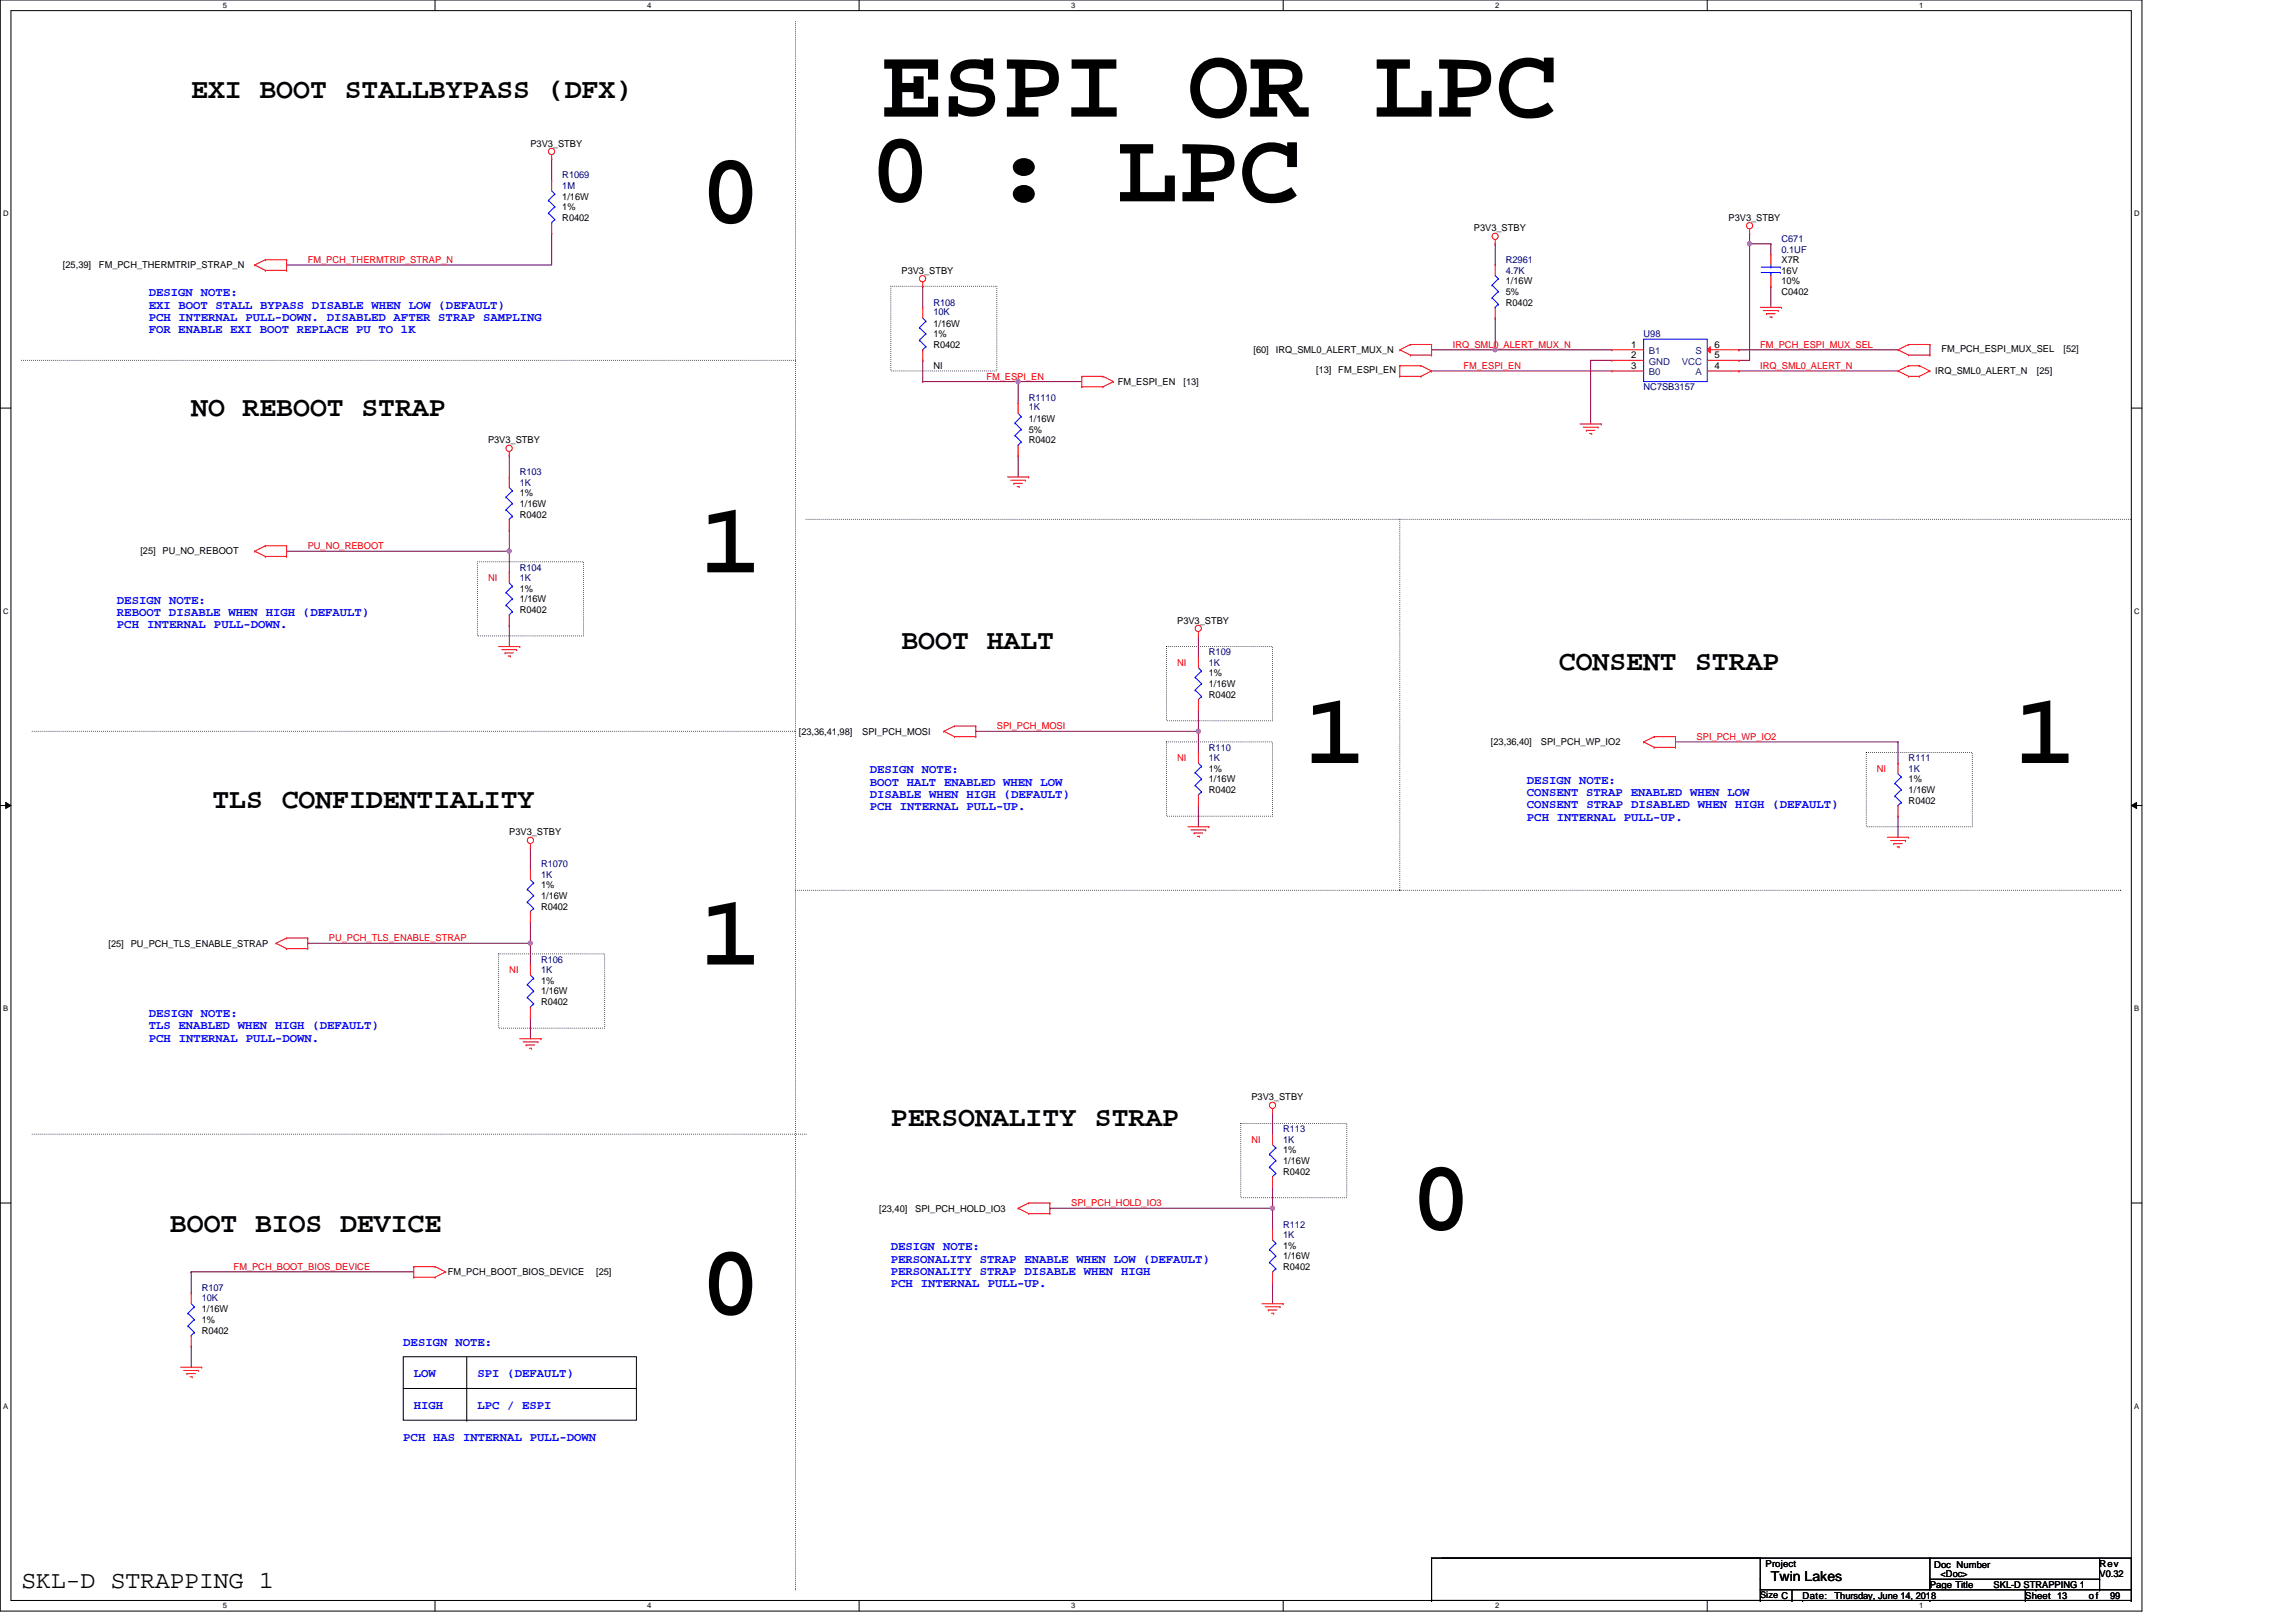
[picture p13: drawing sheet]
<svg xmlns="http://www.w3.org/2000/svg" width="297mm" height="210mm" viewBox="0 0 297 210" stroke-linecap="round" stroke-linejoin="round" font-family="sans-serif">
<defs><g id="words">
<g font-size="13.2">
<text x="113.9" y="15.1">ESPI OR LPC</text>
<text x="90.6" y="28.8">0</text>
<text x="112.5" y="26.1">0 : LPC</text>
<text x="90.6" y="74.1">1</text>
<text x="168.8" y="98.7">1</text>
<text x="260.6" y="98.7">1</text>
<text x="90.6" y="124.8">1</text>
<text x="182.5" y="159.1">0</text>
<text x="90.6" y="170.1">0</text>
</g>
<g font-size="3.6">
<text x="24.7" y="12.7">EXI BOOT STALLBYPASS (DFX)</text>
<text x="24.7" y="53.8">NO REBOOT STRAP</text>
<text x="116.6" y="84">BOOT HALT</text>
<text x="201.7" y="86.7">CONSENT STRAP</text>
<text x="27.5" y="104.5">TLS CONFIDENTIALITY</text>
<text x="115.2" y="145.7">PERSONALITY STRAP</text>
<text x="22" y="159.4">BOOT BIOS DEVICE</text>
</g>
<text font-size="3.2" x="2.8" y="205.5">SKL-D STRAPPING 1</text>
<text font-size="1.8" x="229.1" y="204.6">Twin Lakes</text>
<g font-size="1.6" fill="#00f">
<text x="19.2" y="38.4">DESIGN NOTE:</text>
<text x="19.2" y="39.9">EXI BOOT STALL BYPASS DISABLE WHEN LOW (DEFAULT)</text>
<text x="19.2" y="41.5">PCH INTERNAL PULL-DOWN. DISABLED AFTER STRAP SAMPLING</text>
<text x="19.2" y="43.1">FOR ENABLE EXI BOOT REPLACE PU TO 1K</text>
<text x="15.1" y="78.1">DESIGN NOTE:</text>
<text x="15.1" y="79.7">REBOOT DISABLE WHEN HIGH (DEFAULT)</text>
<text x="15.1" y="81.3">PCH INTERNAL PULL-DOWN.</text>
<text x="112.5" y="100.1">DESIGN NOTE:</text>
<text x="112.5" y="101.7">BOOT HALT ENABLED WHEN LOW</text>
<text x="197.5" y="101.5">DESIGN NOTE:</text>
<text x="112.5" y="103.3">DISABLE WHEN HIGH (DEFAULT)</text>
<text x="112.5" y="104.8">PCH INTERNAL PULL-UP.</text>
<text x="197.5" y="103">CONSENT STRAP ENABLED WHEN LOW</text>
<text x="197.5" y="104.6">CONSENT STRAP DISABLED WHEN HIGH (DEFAULT)</text>
<text x="197.5" y="106.2">PCH INTERNAL PULL-UP.</text>
<text x="19.2" y="131.6">DESIGN NOTE:</text>
<text x="19.2" y="133.2">TLS ENABLED WHEN HIGH (DEFAULT)</text>
<text x="19.2" y="134.8">PCH INTERNAL PULL-DOWN.</text>
<text x="115.2" y="161.8">DESIGN NOTE:</text>
<text x="115.2" y="163.4">PERSONALITY STRAP ENABLE WHEN LOW (DEFAULT)</text>
<text x="115.2" y="165">PERSONALITY STRAP DISABLE WHEN HIGH</text>
<text x="115.2" y="166.6">PCH INTERNAL PULL-UP.</text>
<text x="52.2" y="174.1">DESIGN NOTE:</text>
<text x="53.5" y="178.2">LOW</text>
<text x="61.8" y="178.2">SPI (DEFAULT)</text>
<text x="53.5" y="182.4">HIGH</text>
<text x="61.8" y="182.4">LPC / ESPI</text>
<text x="52.2" y="186.5">PCH HAS INTERNAL PULL-DOWN</text>
</g>
<g font-size="1.2">
<text x="68.6" y="19">P3V3_STBY</text>
<text x="72.7" y="25.8">1/16W</text>
<text x="72.7" y="27.2">1%</text>
<text x="72.7" y="28.6">R0402</text>
<text x="190.7" y="29.9">P3V3_STBY</text>
<text x="223.6" y="28.6">P3V3_STBY</text>
<text x="8.1" y="34.7">[25,39]</text>
<text x="12.8" y="34.7">FM_PCH_THERMTRIP_STRAP_N</text>
<text x="116.6" y="35.4">P3V3_STBY</text>
<text x="230.5" y="34">X7R</text>
<text x="230.5" y="35.4">16V</text>
<text x="194.8" y="36.8">1/16W</text>
<text x="194.8" y="38.2">5%</text>
<text x="194.8" y="39.5">R0402</text>
<text x="230.5" y="38.2">C0402</text>
<text x="230.5" y="36.8">10%</text>
<text x="120.8" y="42.3">1/16W</text>
<text x="120.8" y="43.6">1%</text>
<text x="120.8" y="45">R0402</text>
<text x="120.8" y="47.8">NI</text>
<text x="162.2" y="45.7">[60]</text>
<text x="165.1" y="45.7">IRQ_SML0_ALERT_MUX_N</text>
<text x="211" y="45">1</text>
<text x="211" y="46.3">2</text>
<text x="211" y="47.7">3</text>
<text x="221.8" y="45">6</text>
<text x="221.8" y="46.3">5</text>
<text x="221.8" y="47.7">4</text>
<text x="251.2" y="45.6">FM_PCH_ESPI_MUX_SEL</text>
<text x="267" y="45.6">[52]</text>
<text x="144.6" y="49.8">FM_ESPI_EN</text>
<text x="153.1" y="49.8">[13]</text>
<text x="170.3" y="48.3">[13]</text>
<text x="173.1" y="48.3">FM_ESPI_EN</text>
<text x="250.4" y="48.5">IRQ_SML0_ALERT_N</text>
<text x="263.5" y="48.5">[25]</text>
<text x="63.1" y="57.4">P3V3_STBY</text>
<text x="133.1" y="54.6">1/16W</text>
<text x="133.1" y="56">5%</text>
<text x="133.1" y="57.4">R0402</text>
<text x="67.2" y="65.6">1/16W</text>
<text x="67.2" y="64.2">1%</text>
<text x="18.2" y="71.8">[25]</text>
<text x="21" y="71.8">PU_NO_REBOOT</text>
<text x="67.2" y="67">R0402</text>
<text x="67.2" y="77.9">1/16W</text>
<text x="67.2" y="76.6">1%</text>
<text x="67.2" y="79.3">R0402</text>
<text x="152.3" y="80.7">P3V3_STBY</text>
<text x="156.4" y="88.9">1/16W</text>
<text x="156.4" y="87.5">1%</text>
<text x="103.3" y="95.1">[23,36,41,98]</text>
<text x="111.5" y="95.1">SPI_PCH_MOSI</text>
<text x="156.4" y="90.3">R0402</text>
<text x="156.4" y="101.3">1/16W</text>
<text x="156.4" y="99.9">1%</text>
<text x="192.9" y="96.5">[23,36,40]</text>
<text x="199.3" y="96.5">SPI_PCH_WP_IO2</text>
<text x="246.9" y="101.3">1%</text>
<text x="156.4" y="102.6">R0402</text>
<text x="246.9" y="102.6">1/16W</text>
<text x="246.9" y="104">R0402</text>
<text x="65.9" y="108.1">P3V3_STBY</text>
<text x="70" y="116.3">1/16W</text>
<text x="70" y="115">1%</text>
<text x="70" y="117.7">R0402</text>
<text x="14" y="122.5">[25]</text>
<text x="16.9" y="122.5">PU_PCH_TLS_ENABLE_STRAP</text>
<text x="70" y="128.7">1/16W</text>
<text x="70" y="127.3">1%</text>
<text x="70" y="130">R0402</text>
<text x="161.9" y="142.4">P3V3_STBY</text>
<text x="166" y="149.3">1%</text>
<text x="166" y="150.6">1/16W</text>
<text x="166" y="152">R0402</text>
<text x="113.7" y="156.8">[23,40]</text>
<text x="118.4" y="156.8">SPI_PCH_HOLD_IO3</text>
<text x="166" y="161.6">1%</text>
<text x="57.9" y="165">FM_PCH_BOOT_BIOS_DEVICE</text>
<text x="77.1" y="165">[25]</text>
<text x="166" y="163">1/16W</text>
<text x="166" y="164.3">R0402</text>
<text x="26.1" y="169.8">1/16W</text>
<text x="26.1" y="171.2">1%</text>
<text x="26.1" y="172.6">R0402</text>
<text x="228.4" y="202.8">Project</text>
<text x="250.2" y="202.9">Doc Number</text>
<text x="271.6" y="202.8">Rev</text>
<text x="227.7" y="206.8">Size C</text>
<text x="233.2" y="206.9">Date:</text>
<text x="237.3" y="206.9">Thursday, June 14, 2018</text>
<text x="249.7" y="205.5">Page Title</text>
<text x="251.1" y="204.1">&lt;Doc&gt;</text>
<text x="257.9" y="205.5">SKL-D STRAPPING 1</text>
<text x="262" y="206.9">Sheet 13</text>
<text x="270.3" y="206.9">of</text>
<text x="271.6" y="204.1">V0.32</text>
<text x="273" y="206.9">99</text>
</g>
<g font-size="1.2" fill="#000080">
<text x="72.7" y="23.1">R1069</text>
<text x="72.7" y="24.4">1M</text>
<text x="194.8" y="34">R2961</text>
<text x="194.8" y="35.4">4.7K</text>
<text x="230.5" y="31.3">C671</text>
<text x="230.5" y="32.7">0.1UF</text>
<text x="120.8" y="39.5">R108</text>
<text x="120.8" y="40.8">10K</text>
<text x="212.6" y="43.6">U98</text>
<text x="133.1" y="51.9">R1110</text>
<text x="133.1" y="53.1">1K</text>
<text x="212.6" y="50.5">NC7SB3157</text>
<text x="67.2" y="61.5">R103</text>
<text x="67.2" y="62.8">1K</text>
<text x="67.2" y="73.8">R104</text>
<text x="67.2" y="75.2">1K</text>
<text x="156.4" y="84.8">R109</text>
<text x="156.4" y="86.2">1K</text>
<text x="156.4" y="97.1">R110</text>
<text x="156.4" y="98.5">1K</text>
<text x="246.9" y="98.5">R111</text>
<text x="246.9" y="99.9">1K</text>
<text x="70" y="112.2">R1070</text>
<text x="70" y="113.6">1K</text>
<text x="70" y="124.6">R106</text>
<text x="70" y="125.9">1K</text>
<text x="166" y="146.5">R113</text>
<text x="166" y="147.9">1K</text>
<text x="166" y="158.9">R112</text>
<text x="166" y="160.2">1K</text>
<text x="26.1" y="167.1">R107</text>
<text x="26.1" y="168.3">10K</text>
</g>
<g font-size="1.2" fill="#f00">
<text x="39.8" y="34">FM_PCH_THERMTRIP_STRAP_N</text>
<text x="188" y="45">IRQ_SML0_ALERT_MUX_N</text>
<text x="189.3" y="47.8">FM_ESPI_EN</text>
<text x="227.7" y="47.8">IRQ_SML0_ALERT_N</text>
<text x="227.7" y="45">FM_PCH_ESPI_MUX_SEL</text>
<text x="127.6" y="49.1">FM_ESPI_EN</text>
<text x="39.8" y="71.1">PU_NO_REBOOT</text>
<text x="63.1" y="75.2">NI</text>
<text x="152.3" y="86.2">NI</text>
<text x="129" y="94.4">SPI_PCH_MOSI</text>
<text x="219.5" y="95.8">SPI_PCH_WP_IO2</text>
<text x="152.3" y="98.5">NI</text>
<text x="242.8" y="99.9">NI</text>
<text x="42.6" y="121.8">PU_PCH_TLS_ENABLE_STRAP</text>
<text x="65.9" y="125.9">NI</text>
<text x="161.9" y="147.9">NI</text>
<text x="138.6" y="156.1">SPI_PCH_HOLD_IO3</text>
<text x="30.2" y="164.3">FM_PCH_BOOT_BIOS_DEVICE</text>
</g>
<g font-size="1.2" fill="#004080">
<text x="213.3" y="45.8">B1</text>
<text x="213.3" y="47.2">GND</text>
<text x="217.6" y="47.2">VCC</text>
<text x="219.4" y="45.8">S</text>
<text x="213.3" y="48.6">B0</text>
<text x="219.4" y="48.6">A</text>
</g>
<g font-size="1">
<text x="28.8" y="1">5</text>
<text x="83.7" y="1">4</text>
<text x="138.6" y="1">3</text>
<text x="193.4" y="1">2</text>
<text x="248.3" y="1">1</text>
<text x=".4" y="28">D</text>
<text x="276.1" y="28">D</text>
<text x=".4" y="79.4">C</text>
<text x="276.1" y="79.4">C</text>
<text x=".4" y="130.9">B</text>
<text x="276.1" y="130.9">B</text>
<text x=".4" y="182.3">A</text>
<text x="276.1" y="182.3">A</text>
<text x="28.8" y="208.2">5</text>
<text x="83.7" y="208.2">4</text>
<text x="138.6" y="208.2">3</text>
<text x="193.4" y="208.2">2</text>
<text x="248.3" y="208.2">1</text>
</g>
</g></defs>
<path d="M0 0h277.1v208.5h-277.1zM1.4 1.4h274.3v205.7h-274.3z" fill="none" stroke="#000" stroke-width=".13"/>
<g fill="#fff">
<path d="M28.8 .1h.6v1.1h-.6z"/>
<path d="M28.8 207.3h.6v1.1h-.6z"/>
</g>
<path d="M56.3 0v1.4M56.3 207.1v1.4" fill="none" stroke="#000" stroke-width=".13"/>
<g fill="#fff">
<path d="M83.7 .1h.6v1.1h-.6z"/>
<path d="M83.7 207.3h.6v1.1h-.6z"/>
</g>
<path d="M111.1 0v1.4M111.1 207.1v1.4" fill="none" stroke="#000" stroke-width=".13"/>
<g fill="#fff">
<path d="M138.6 .1h.5v1.1h-.5z"/>
<path d="M138.6 207.3h.5v1.1h-.5z"/>
</g>
<path d="M166 0v1.4M166 207.1v1.4" fill="none" stroke="#000" stroke-width=".13"/>
<g fill="#fff">
<path d="M193.4 .1h.6v1.1h-.6z"/>
<path d="M193.4 207.3h.6v1.1h-.6z"/>
</g>
<path d="M220.9 0v1.4M220.9 207.1v1.4" fill="none" stroke="#000" stroke-width=".13"/>
<g fill="#fff">
<path d="M248.3 .1h.6v1.1h-.6z"/>
<path d="M248.3 207.3h.6v1.1h-.6z"/>
<path d="M.4 27.1h.7v1.1h-.7z"/>
<path d="M276.1 27.1h.7v1.1h-.7z"/>
<path d="M.4 78.5h.7v1.1h-.7z"/>
<path d="M276.1 78.5h.7v1.1h-.7z"/>
</g>
<path d="M0 52.8h1.4M275.7 52.8h1.4" fill="none" stroke="#000" stroke-width=".13"/>
<g fill="#fff">
<path d="M.4 130h.7v1.1h-.7z"/>
<path d="M276.1 130h.6v1.1h-.6z"/>
</g>
<path d="M0 104.2h1.4M.7 103.8l.7 .4-.7 .4zM275.7 104.2l.7-.4v.8zM275.7 104.2h1.4" fill="none" stroke="#000" stroke-width=".13"/>
<path d="M.7 103.8l.7 .4-.7 .4zM275.7 104.2l.7-.4v.8z" fill="#000"/>
<g fill="#fff">
<path d="M.4 181.4h.7v1.1h-.7z"/>
<path d="M276.1 181.4h.6v1.1h-.6z"/>
</g>
<path d="M0 155.7h1.4M275.7 155.7h1.4M52.2 175.6h30.1v8.2h-30.1zM52.2 179.7h30.1M60.4 175.6v8.2M82.3 179.7h.1M60.4 183.8h.1" fill="none" stroke="#000" stroke-width=".13"/>
<g fill="none" stroke="#000" stroke-width=".13" stroke-dasharray="0 .3">
<path d="M102.9 2.8v202.9M115.2 37h13.8v11h-13.8zM2.8 46.6h100.1M102.9 46.6h.1M61.8 72.7h13.7v9.6h-13.7zM104.3 67.2h171.4M181.1 67.2v48M275.7 67.2h.1M4.2 94.6h98.7M102.9 94.6h.1M150.9 96h13.7v9.6h-13.7zM150.9 83.7h13.7v9.6h-13.7z"/>
<path d="M241.4 97.4h13.8v9.6h-13.8zM102.9 115.2h78.2M181.1 115.2h93.3M181.1 115.2h.1M274.4 115.2h.1M64.5 123.4h13.7v9.7h-13.7zM4.2 146.8h100.1M104.3 146.8h.1M160.5 145.4h13.7v9.6h-13.7zM102.9 205.7h.1"/>
</g>
<path d="M37.1 34.3h.1M71.4 20.6h.1M71.4 30.2h.1M71.4 30.2v4.1h-34.3M71.4 20.6v2.7M37.1 71.3h.1M37.1 71.3h28.8" fill="none" stroke="#800040" stroke-width=".13"/>
<circle cx="65.9" cy="71.3" r=".27" fill="#f0f"/>
<circle cx="65.9" cy="71.3" r=".27" fill="none" stroke="#f0f" stroke-width=".13"/>
<path d="M65.9 59h.1M65.9 59v2.7M65.9 68.6h.1M65.9 71.3h.1M65.9 68.6v5.5M65.9 80.9h.1M65.9 80.9v2.8M39.8 122.1h.1M39.8 122.1h28.8" fill="none" stroke="#800040" stroke-width=".13"/>
<circle cx="68.6" cy="122.1" r=".27" fill="#f0f"/>
<circle cx="68.6" cy="122.1" r=".27" fill="none" stroke="#f0f" stroke-width=".13"/>
<g fill="none" stroke="#800040" stroke-width=".13">
<path d="M119.4 37h.1M119.4 37v2.8M226.4 30.2h.1M226.4 31.6h.1M226.4 30.2v1.4M226.4 31.6h2.7M119.4 49.4h.1M119.4 46.6h.1M119.4 49.4h12.3M119.4 46.6v2.8M225 46.6h.1M225 46.6h1.4"/>
<path d="M68.6 119.3h.1M68.6 109.7h.1M68.6 109.7v2.8M68.6 119.3v5.5M68.6 131.7h.1M68.6 122.1h.1M68.6 131.7v2.7M24.7 164.6h.1M24.7 174.2h.1M24.7 164.6h28.8M24.7 164.6v2.7M24.7 174.2v2.7"/>
</g>
<circle cx="226.3" cy="31.5" r=".27" fill="#f0f"/>
<circle cx="226.3" cy="31.5" r=".27" fill="none" stroke="#f0f" stroke-width=".13"/>
<g fill="none" stroke="#800040" stroke-width=".13">
<path d="M226.4 31.6h.1M226.4 31.6v15M229.1 31.6h.1M229.1 37h.1M229.1 31.6v1.3M229.1 37v2.8M185.2 48h.1M185.2 45.3h.1M185.2 48h23.3M185.2 45.3h8.2M205.8 46.6h.1M205.8 46.6h2.7"/>
<path d="M205.8 46.6v8.3"/>
</g>
<circle cx="193.4" cy="45.3" r=".27" fill="#f0f"/>
<circle cx="193.4" cy="45.3" r=".27" fill="none" stroke="#f0f" stroke-width=".13"/>
<path d="M225 48h.1M225 45.3h.1M225 48h20.6M225 45.3h20.6M126.2 94.6h.1M126.2 94.6h28.8" fill="none" stroke="#800040" stroke-width=".13"/>
<circle cx="155" cy="94.6" r=".27" fill="#f0f"/>
<circle cx="155" cy="94.6" r=".27" fill="none" stroke="#f0f" stroke-width=".13"/>
<g fill="none" stroke="#800040" stroke-width=".13">
<path d="M155 91.9h.1M155 94.6h.1M155 82.3h.1M155 82.3v2.7M155 91.9v5.5M216.8 96h.1M216.8 96h28.8M245.6 96h.1M245.6 96v2.8M155 104.2h.1M155 104.2v2.8M245.6 105.6h.1"/>
<path d="M245.6 105.6v2.8M135.8 156.4h.1M135.8 156.4h28.8"/>
</g>
<circle cx="164.6" cy="156.3" r=".27" fill="#f0f"/>
<circle cx="164.6" cy="156.3" r=".27" fill="none" stroke="#f0f" stroke-width=".13"/>
<path d="M131.7 59h.1M131.7 49.4h.1M131.7 49.4v2.7M131.7 59v2.7M131.7 49.4h8.3M164.6 144h.1M164.6 156.4h.1M164.6 153.6h.1M164.6 144v2.8M164.6 153.6v5.5M164.6 166h.1M164.6 166v2.7" fill="none" stroke="#800040" stroke-width=".13"/>
<circle cx="131.7" cy="49.4" r=".27" fill="#f0f"/>
<circle cx="131.7" cy="49.4" r=".27" fill="none" stroke="#f0f" stroke-width=".13"/>
<path d="M193.4 31.6h.1M193.4 31.6v2.7M193.4 41.1h.1M193.4 45.3h.1M193.4 41.1v4.2M193.4 45.3h15.1" fill="none" stroke="#800040" stroke-width=".13"/>
<g fill="none" stroke="#f00" stroke-width=".13">
<path d="M33 34.3h.1M33 34.3l1.3 .7M34.3 33.6h.1M34.3 35h.1M34.3 33.6l-1.3 .7M34.3 33.6h2.8M34.3 35h2.8M37.1 33.6h.1M37.1 35h.1M37.1 33.6v1.4M71.4 20.6h.1M71.4 20v.6"/>
<path d="M119.4 37h.1M119.4 36.5v.5M193.4 31.6h.1M193.4 34.3h.1M193.4 31v.6M193.4 34.3v1.4M193.4 39.8v1.3M226.4 30.2h.1M226.4 29.6v.6M227.7 39.8h2.8M229.1 32.9h.1M229.1 37h.1"/>
<path d="M229.1 32.9v1.4M229.1 35.7v1.3M230.5 39.8h.1M65.9 59h.1M65.9 58.4v.6M140 48.7h.1M140 50.1h.1M140 48.7h2.7M140 48.7v1.4M140 50.1h2.7M142.7 48.7h.1M142.7 50.1h.1"/>
<path d="M142.7 48.7l1.4 .7M144.1 49.4h.1M144.1 49.4l-1.4 .7M181.1 48.7h.1M181.1 47.3h.1M181.1 45.3h.1M181.1 48.7h2.7M181.1 47.3h2.7M181.1 47.3v1.4M181.1 45.3l1.4 .7M182.5 44.6h.1M182.5 46h.1"/>
<path d="M182.5 44.6l-1.4 .7M182.5 44.6h2.7M182.5 46h2.7M183.8 47.3h.1M183.8 48.7h.1M183.8 47.3l1.4 .7M185.2 48h.1M185.2 44.6h.1M185.2 46h.1M185.2 48l-1.4 .7M185.2 44.6v1.4M193.4 41.1h.1"/>
<path d="M204.4 54.9h2.8M204.8 55.3h2M205.2 55.7h.1M205.2 55.7h1.1M205.7 56.1h.2M205.9 56.1h.1M206.8 55.3h.1M207.2 54.9h.1M208.5 45.3h.1M208.5 46.6h.1M208.5 48h.1M208.5 45.3h4.1"/>
<path d="M208.5 46.6h4.1M208.5 48h4.1M228.1 40.2h2M228.6 40.6h.1M228.6 40.6h1.1M229 41h.2M229.2 41h.1M230.1 40.2h.1M245.6 48h.1M245.6 45.3h.1M245.6 48l1.3 .7M245.6 45.3l1.3 .7"/>
<path d="M246.9 48.7h.1M246.9 47.3h.1M246.9 44.6h.1M246.9 46h.1M246.9 48.7h1.4M246.9 47.3h1.4M246.9 44.6h2.8M246.9 46h2.8M246.9 47.3l-1.3 .7M246.9 44.6l-1.3 .7M248.3 48.7h.1M248.3 47.3h.1"/>
<path d="M248.3 47.3l1.4 .7M249.7 48h.1M249.7 46h.1M249.7 44.6h.1M249.7 48l-1.4 .7M249.7 44.6v1.4M33 71.3h.1M33 71.3l1.3 .7M34.3 70.6h.1M34.3 72h.1M34.3 70.6l-1.3 .7M34.3 70.6h2.8"/>
<path d="M34.3 72h2.8M37.1 70.6h.1M37.1 72h.1M37.1 70.6v1.4M130.3 61.7h2.8M130.8 62.1h1.9M131.2 62.5h.1M131.2 62.5h1.1M131.6 63h.2M131.8 63h.1M132.7 62.1h.1M133.1 61.7h.1"/>
<path d="M64.5 83.7h2.7M64.9 84.1h1.9M65.3 84.5h.1M65.3 84.5h1.1M65.7 84.9h.3M66 84.9h.1M66.8 84.1h.1M67.2 83.7h.1M122.1 94.6h.1M122.1 94.6l1.4 .7M123.5 94h.1M123.5 95.3h.1"/>
<path d="M123.5 94l-1.4 .6M123.5 94h2.7M123.5 95.3h2.7M126.2 94h.1M126.2 95.3h.1M126.2 94v1.3M155 82.3h.1M155 81.7v.6M212.6 96h.1M212.6 96l1.4 .7M214 95.3h.1M214 96.7h.1"/>
<path d="M214 95.3h2.8M214 95.3l-1.4 .7M214 96.7h2.8M216.8 95.3h.1M216.8 96.7h.1M216.8 95.3v1.4M245.6 98.8h.1M245.6 98.8v1.3M68.6 109.7h.1M68.6 112.5h.1M68.6 119.3h.1M68.6 109.2v.5"/>
<path d="M68.6 112.5v1.4M68.6 118v1.3M153.7 107h2.7M154.1 107.4h1.9M154.5 107.8h.1M154.5 107.8h1.1M154.9 108.2h.3M155.2 108.2h.1M156 107.4h.1M156.4 107h.1M244.2 108.4h2.7M244.6 108.8h1.9"/>
<path d="M245 109.2h.1M245 109.2h1.1M245.4 109.6h.3M245.6 105.6h.1M245.6 104.2v1.4M245.7 109.6h.1M246.5 108.8h.1M246.9 108.4h.1M35.7 122.1h.1M35.7 122.1l1.4 .7M37.1 121.4h.1M37.1 122.8h.1"/>
<path d="M37.1 121.4l-1.4 .7M37.1 121.4h2.7M37.1 122.8h2.7M39.8 121.4h.1M39.8 122.8h.1M39.8 121.4v1.4M67.2 134.4h2.8M67.7 134.8h1.9M68.1 135.2h.1M68.1 135.2h1.1M68.5 135.7h.3M68.6 124.8h.1"/>
<path d="M68.6 131.7h.1M68.6 124.8v1.4M68.6 130.3v1.4M68.8 135.7h.1M69.6 134.8h.1M70 134.4h.1M131.7 156.4h.1M131.7 156.4l1.4 .7M133.1 155.7h.1M133.1 157.1h.1M133.1 155.7l-1.4 .7M133.1 155.7h2.7"/>
<path d="M133.1 157.1h2.7M135.8 155.7h.1M135.8 157.1h.1M135.8 155.7v1.4M164.6 144h.1M164.6 143.5v.5M23.4 176.9h2.7M23.8 177.4h1.9M24.2 177.8h.1M24.2 177.8h1.1M24.6 178.2h.3M24.9 178.2h.1"/>
<path d="M25.7 177.4h.1M26.1 176.9h.1M53.5 163.9h.1M53.5 165.3h.1M53.5 163.9h2.8M53.5 163.9v1.4M53.5 165.3h2.8M56.3 163.9h.1M56.3 165.3h.1M56.3 163.9l1.4 .7M57.7 164.6h.1M57.7 164.6l-1.4 .7"/>
<path d="M163.3 168.7h2.7M163.7 169.1h1.9M164.1 169.5h.1M164.1 169.5h1.1M164.5 169.9h.3M164.8 169.9h.1M165.6 169.1h.1M166 168.7h.1"/>
<circle cx="71.3" cy="19.6" r=".4"/>
<circle cx="119.4" cy="36.1" r=".4"/>
<circle cx="193.4" cy="30.6" r=".4"/>
<circle cx="226.4" cy="29.2" r=".4"/>
<circle cx="65.9" cy="58" r=".4"/>
<circle cx="155" cy="81.3" r=".4"/>
<circle cx="68.6" cy="108.8" r=".4"/>
<circle cx="164.6" cy="143" r=".4"/>
</g>
<g fill="none" stroke="#000" stroke-width=".13">
<path d="M185.2 201.6h.1M185.2 207.1h.1M185.2 201.6h90.5M185.2 207.1h90.5M185.2 201.6v5.5M227.7 201.6h.1M227.7 207.1h.1M227.7 205.7h48M227.7 201.6v5.5M231.8 207.1h.1M231.8 205.7v1.4M233.2 207.1h.1"/>
<path d="M249.7 207.1h.1M249.7 201.6h.1M249.7 201.6v4.1M249.7 204.4h21.9M262 207.1h.1M262 205.7v1.4M263.4 205.7h.1M271.6 204.4h.1M271.6 205.7h.1M271.6 201.6v4.1M275.7 201.6h.1M275.7 207.1h.1"/>
<path d="M275.7 205.7h.1M275.7 201.6v5.5"/>
</g>
<g fill="none" stroke="#00f" stroke-width=".13">
<path d="M193 36.9h.1M193 38.5h.1M193 36.9l.8 .8M193 38.5l.8 .9M193.4 39.8h.1M193.4 35.7l.4 .4M193.8 36.1h.1M193.8 37.7h.1M193.8 39.4h.1M193.8 36.1l-.8 .8M193.8 37.7l-.8 .8M193.8 39.4l-.4 .4"/>
<path d="M227.9 35.3h2.4M227.9 34.6h2.4M229.1 34.6h.1M229.1 35.3h.1M229.1 34.3v.3M229.1 35.3v.4M230.3 35.3h.1M230.3 34.6h.1M212.6 43.9h8.3v5.5h-8.3zM68.2 115.1h.1M68.2 116.7h.1M68.2 115.1l.8 .8"/>
<path d="M68.2 116.7l.8 .9M68.6 118h.1M68.6 113.9l.4 .4M69 114.3h.1M69 115.9h.1M69 117.6h.1M69 114.3l-.8 .8M69 115.9l-.8 .8M69 117.6l-.4 .4M245.1 101.4h.1M245.1 103h.1M245.1 101.4l.9 .8"/>
<path d="M245.1 103l.9 .8M245.6 104.2h.1M245.6 100.1l.4 .4M246 100.5h.1M246 102.2h.1M246 103.8h.1M246 100.5l-.9 .9M246 102.2l-.9 .8M246 103.8l-.4 .4M68.2 127.4h.1M68.2 129.1h.1M68.2 127.4l.8 .8"/>
<path d="M68.2 129.1l.8 .8M68.6 130.3h.1M68.6 126.2l.4 .4M69 126.6h.1M69 128.2h.1M69 129.9h.1M69 126.6l-.8 .8M69 128.2l-.8 .9M69 129.9l-.4 .4"/>
</g>
<path d="M221.3 44.9v.8l-.4-.4z" fill="#f00"/>
<g fill="none" stroke="#f00" stroke-width=".13">
<path d="M71.4 23.3h.1M71.4 30.2h.1M71.4 23.3v1.4M71.4 28.8v1.4M119.4 39.8h.1M119.4 39.8v1.3M119.4 46.6h.1M119.4 45.3v1.3M131.7 52.1h.1M131.7 59h.1M131.7 52.1v1.4M131.7 57.6v1.4"/>
<path d="M220.9 45.3h4.1M220.9 46.6h4.1M220.9 48h4.1M221.3 44.9v.8l-.4-.4zM225 45.3h.1M225 46.6h.1M225 48h.1M65.9 74.1h.1M65.9 61.7h.1M65.9 68.6h.1M65.9 61.7v1.4M65.9 67.2v1.4"/>
<path d="M65.9 74.1v1.3M65.9 79.6v1.3M65.9 80.9h.1M155 85h.1M155 91.9h.1M155 97.4h.1M155 85v1.4M155 90.5v1.4M155 97.4v1.4M155 104.2h.1M155 102.9v1.3M164.6 159.1h.1"/>
<path d="M164.6 146.8h.1M164.6 153.6h.1M164.6 146.8v1.3M164.6 152.3v1.3M164.6 159.1v1.4M24.7 167.3h.1M24.7 174.2h.1M24.7 167.3v1.4M24.7 172.8v1.4M164.6 166h.1M164.6 164.6v1.4"/>
</g>
<g fill="none" stroke="#00f" stroke-width=".13">
<path d="M70.9 25.9h.1M70.9 27.6h.1M70.9 25.9l.9 .9M70.9 27.6l.9 .8M71.4 28.8h.1M71.4 24.7l.4 .4M71.8 25.1h.1M71.8 26.8h.1M71.8 28.4h.1M71.8 25.1l-.9 .8M71.8 26.8l-.9 .8M71.8 28.4l-.4 .4"/>
<path d="M119 42.4h.1M119 44h.1M119 42.4l.8 .8M119 44l.8 .9M119.4 45.3h.1M119.4 41.1l.4 .5M119.8 41.6h.1M119.8 43.2h.1M119.8 44.9h.1M119.8 41.6l-.8 .8M119.8 43.2l-.8 .8M119.8 44.9l-.4 .4"/>
<path d="M131.3 54.7h.1M131.3 56.4h.1M131.3 54.7l.8 .9M131.3 56.4l.8 .8M131.7 57.6h.1M131.7 53.5l.4 .4M132.1 53.9h.1M132.1 55.6h.1M132.1 57.2h.1M132.1 53.9l-.8 .8M132.1 55.6l-.8 .8M132.1 57.2l-.4 .4"/>
<path d="M65.5 76.7h.1M65.5 78.3h.1M65.5 64.3h.1M65.5 66h.1M65.5 76.7l.8 .8M65.5 78.3l.8 .8M65.5 64.3l.8 .9M65.5 66l.8 .8M65.9 79.6h.1M65.9 67.2h.1M65.9 75.4l.4 .5M65.9 63.1l.4 .4"/>
<path d="M66.3 75.9h.1M66.3 77.5h.1M66.3 79.1h.1M66.3 63.5h.1M66.3 65.2h.1M66.3 66.8h.1M66.3 75.9l-.8 .8M66.3 77.5l-.8 .8M66.3 79.1l-.4 .5M66.3 63.5l-.8 .8M66.3 65.2l-.8 .8M66.3 66.8l-.4 .4"/>
<path d="M154.6 87.7h.1M154.6 89.3h.1M154.6 100h.1M154.6 87.7l.8 .8M154.6 89.3l.8 .8M154.6 100l.8 .8M155 90.5h.1M155 86.4l.4 .4M155 98.8l.4 .4M155.4 86.8h.1M155.4 88.5h.1M155.4 90.1h.1"/>
<path d="M155.4 99.2h.1M155.4 86.8l-.8 .9M155.4 88.5l-.8 .8M155.4 90.1l-.4 .4M155.4 99.2l-.8 .8M154.6 101.6h.1M154.6 101.6l.8 .9M155 102.9h.1M155.4 100.8h.1M155.4 102.5h.1M155.4 100.8l-.8 .8M155.4 102.5l-.4 .4"/>
<path d="M164.2 149.4h.1M164.2 151h.1M164.2 149.4l.9 .8M164.2 151l.9 .8M164.6 152.3h.1M164.6 148.1l.5 .4M165.1 148.5h.1M165.1 150.2h.1M165.1 151.8h.1M165.1 148.5l-.9 .9M165.1 150.2l-.9 .8M165.1 151.8l-.5 .5"/>
<path d="M24.3 169.9h.1M24.3 171.6h.1M24.3 169.9l.8 .9M24.3 171.6l.8 .8M24.7 172.8h.1M24.7 168.7l.4 .4M25.1 169.1h.1M25.1 170.8h.1M25.1 172.4h.1M25.1 169.1l-.8 .8M25.1 170.8l-.8 .8M25.1 172.4l-.4 .4"/>
<path d="M164.2 161.7h.1M164.2 163.4h.1M164.2 161.7l.9 .8M164.2 163.4l.9 .8M164.6 164.6h.1M164.6 160.5l.5 .4M165.1 160.9h.1M165.1 162.5h.1M165.1 164.2h.1M165.1 160.9l-.9 .8M165.1 162.5l-.9 .9M165.1 164.2l-.5 .4"/>
</g>
<circle cx="65.9" cy="71.3" r=".27" fill="#f0f"/>
<circle cx="65.9" cy="71.3" r=".27" fill="none" stroke="#f0f" stroke-width=".13"/>
<circle cx="68.6" cy="122.1" r=".27" fill="#f0f"/>
<circle cx="68.6" cy="122.1" r=".27" fill="none" stroke="#f0f" stroke-width=".13"/>
<circle cx="226.3" cy="31.5" r=".27" fill="#f0f"/>
<circle cx="226.3" cy="31.5" r=".27" fill="none" stroke="#f0f" stroke-width=".13"/>
<circle cx="193.4" cy="45.3" r=".27" fill="#f0f"/>
<circle cx="193.4" cy="45.3" r=".27" fill="none" stroke="#f0f" stroke-width=".13"/>
<circle cx="155" cy="94.6" r=".27" fill="#f0f"/>
<circle cx="155" cy="94.6" r=".27" fill="none" stroke="#f0f" stroke-width=".13"/>
<circle cx="164.6" cy="156.3" r=".27" fill="#f0f"/>
<circle cx="164.6" cy="156.3" r=".27" fill="none" stroke="#f0f" stroke-width=".13"/>
<circle cx="131.7" cy="49.4" r=".27" fill="#f0f"/>
<circle cx="131.7" cy="49.4" r=".27" fill="none" stroke="#f0f" stroke-width=".13"/>
<use href="#words"/>
</svg>
